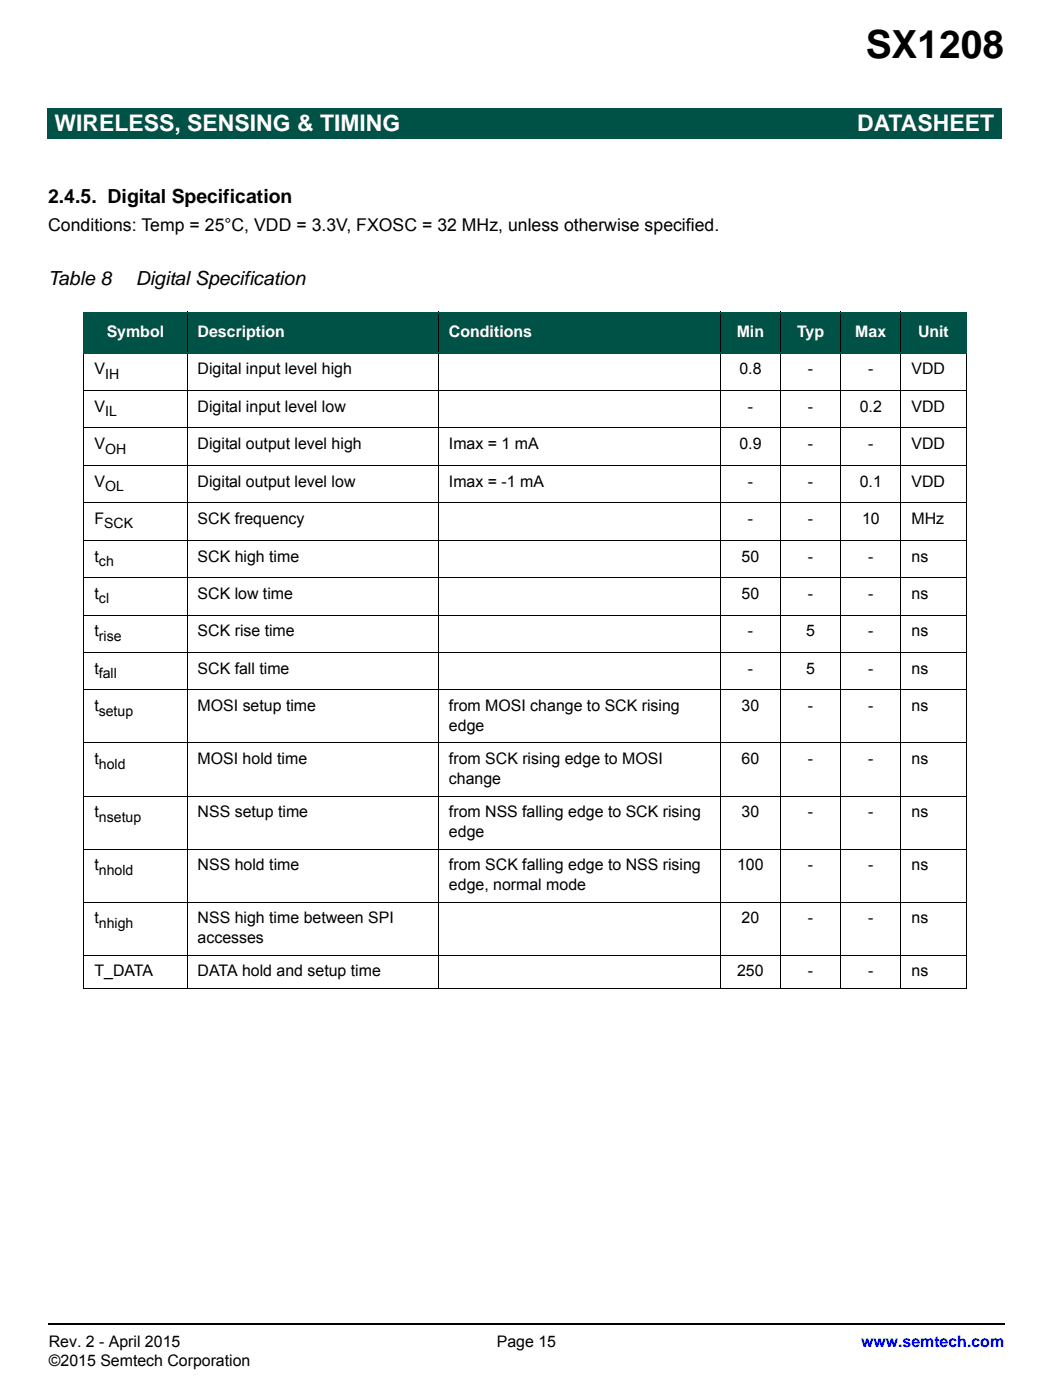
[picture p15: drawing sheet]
<svg xmlns="http://www.w3.org/2000/svg" width="210mm" height="279mm" viewBox="0 0 210 279" stroke-linecap="round" stroke-linejoin="round" font-family="sans-serif">
<defs><g id="words">
<text font-size="7.7" x="172.6" y="11.5">SX1208</text>
<g font-size="4.6" fill="#fff">
<text x="10.9" y="26.1">WIRELESS, SENSING &amp; TIMING</text>
<text x="170.9" y="26.1">DATASHEET</text>
</g>
<g font-size="3.9">
<text x="9.6" y="40.6">2.4.5. Digital Specification</text>
<text x="9.6" y="56.8">Table 8</text>
<text x="27.1" y="56.8">Digital Specification</text>
</g>
<text font-size="3.5" x="9.6" y="46">Conditions: Temp = 25°C, VDD = 3.3V, FXOSC = 32 MHz, unless otherwise specified.</text>
<g font-size="3.2" fill="#fff">
<text x="21.3" y="67.3">Symbol</text>
<text x="39.4" y="67.3">Description</text>
<text x="89.5" y="67.3">Conditions</text>
<text x="146.9" y="67.3">Min</text>
<text x="158.9" y="67.3">Typ</text>
<text x="170.6" y="67.3">Max</text>
<text x="183.1" y="67.3">Unit</text>
</g>
<g font-size="3.2">
<text x="18.8" y="74.7">V</text>
<text x="39.4" y="74.7">Digital input level high</text>
<text x="147.4" y="74.7">0.8</text>
<text x="161.1" y="74.7">-</text>
<text x="173.1" y="74.7">-</text>
<text x="181.8" y="74.7">VDD</text>
<text x="18.8" y="82.2">V</text>
<text x="39.4" y="82.2">Digital input level low</text>
<text x="149.1" y="82.2">-</text>
<text x="161.1" y="82.2">-</text>
<text x="171.4" y="82.2">0.2</text>
<text x="181.8" y="82.2">VDD</text>
<text x="18.8" y="89.6">V</text>
<text x="39.4" y="89.6">Digital output level high</text>
<text x="89.5" y="89.6">Imax = 1 mA</text>
<text x="147.4" y="89.6">0.9</text>
<text x="161.1" y="89.6">-</text>
<text x="173.1" y="89.6">-</text>
<text x="181.8" y="89.6">VDD</text>
<text x="18.8" y="97.1">V</text>
<text x="39.4" y="97.1">Digital output level low</text>
<text x="89.5" y="97.1">Imax = -1 mA</text>
<text x="149.1" y="97.1">-</text>
<text x="161.1" y="97.1">-</text>
<text x="171.4" y="97.1">0.1</text>
<text x="181.8" y="97.1">VDD</text>
<text x="18.8" y="104.6">F</text>
<text x="39.4" y="104.6">SCK frequency</text>
<text x="149.1" y="104.6">-</text>
<text x="161.1" y="104.6">-</text>
<text x="171.9" y="104.6">10</text>
<text x="181.8" y="104.6">MHz</text>
<text x="18.8" y="112.1">t</text>
<text x="39.4" y="112.1">SCK high time</text>
<text x="147.9" y="112.1">50</text>
<text x="161.1" y="112.1">-</text>
<text x="173.1" y="112.1">-</text>
<text x="181.8" y="112.1">ns</text>
<text x="18.8" y="119.5">t</text>
<text x="39.4" y="119.5">SCK low time</text>
<text x="147.9" y="119.5">50</text>
<text x="161.1" y="119.5">-</text>
<text x="173.1" y="119.5">-</text>
<text x="181.8" y="119.5">ns</text>
<text x="18.8" y="127">t</text>
<text x="39.4" y="127">SCK rise time</text>
<text x="149.1" y="127">-</text>
<text x="160.8" y="127">5</text>
<text x="173.1" y="127">-</text>
<text x="181.8" y="127">ns</text>
<text x="18.8" y="134.5">t</text>
<text x="39.4" y="134.5">SCK fall time</text>
<text x="149.1" y="134.5">-</text>
<text x="160.8" y="134.5">5</text>
<text x="173.1" y="134.5">-</text>
<text x="181.8" y="134.5">ns</text>
<text x="18.8" y="141.9">t</text>
<text x="39.4" y="141.9">MOSI setup time</text>
<text x="89.5" y="141.9">from MOSI change to SCK rising</text>
<text x="147.9" y="141.9">30</text>
<text x="161.1" y="141.9">-</text>
<text x="173.1" y="141.9">-</text>
<text x="181.8" y="141.9">ns</text>
<text x="89.5" y="145.8">edge</text>
<text x="18.8" y="152.5">t</text>
<text x="39.4" y="152.5">MOSI hold time</text>
<text x="89.5" y="152.5">from SCK rising edge to MOSI</text>
<text x="147.9" y="152.5">60</text>
<text x="161.1" y="152.5">-</text>
<text x="173.1" y="152.5">-</text>
<text x="181.8" y="152.5">ns</text>
<text x="89.5" y="156.4">change</text>
<text x="18.8" y="163.1">t</text>
<text x="39.4" y="163.1">NSS setup time</text>
<text x="89.5" y="163.1">from NSS falling edge to SCK rising</text>
<text x="89.5" y="167">edge</text>
<text x="147.9" y="163.1">30</text>
<text x="161.1" y="163.1">-</text>
<text x="173.1" y="163.1">-</text>
<text x="181.8" y="163.1">ns</text>
<text x="18.8" y="173.7">t</text>
<text x="39.4" y="173.7">NSS hold time</text>
<text x="89.5" y="173.7">from SCK falling edge to NSS rising</text>
<text x="147" y="173.7">100</text>
<text x="161.1" y="173.7">-</text>
<text x="173.1" y="173.7">-</text>
<text x="181.8" y="173.7">ns</text>
<text x="89.5" y="177.6">edge, normal mode</text>
<text x="18.8" y="184.3">t</text>
<text x="39.4" y="184.3">NSS high time between SPI</text>
<text x="147.9" y="184.3">20</text>
<text x="161.1" y="184.3">-</text>
<text x="173.1" y="184.3">-</text>
<text x="181.8" y="184.3">ns</text>
<text x="39.4" y="188.1">accesses</text>
<text x="18.8" y="194.8">T_DATA</text>
<text x="39.4" y="194.8">DATA hold and setup time</text>
<text x="147" y="194.8">250</text>
<text x="161.1" y="194.8">-</text>
<text x="173.1" y="194.8">-</text>
<text x="181.8" y="194.8">ns</text>
<text x="9.7" y="268.8">Rev. 2 - April 2015</text>
<text x="99.1" y="268.8">Page 15</text>
<text x="9.7" y="272.7">©2015 Semtech Corporation</text>
</g>
<text font-size="3.2" fill="#00f" x="171.7" y="268.8">www.semtech.com</text>
<g font-size="2.8">
<text x="21" y="75.6">IH</text>
<text x="21" y="83.1">IL</text>
<text x="21" y="90.5">OH</text>
<text x="21" y="98">OL</text>
<text x="20.8" y="105.5">SCK</text>
<text x="19.7" y="112.9">ch</text>
<text x="19.7" y="120.4">cl</text>
<text x="19.7" y="127.9">rise</text>
<text x="19.7" y="135.3">fall</text>
<text x="19.7" y="142.8">setup</text>
<text x="19.7" y="153.4">hold</text>
<text x="19.7" y="164">nsetup</text>
<text x="19.7" y="174.5">nhold</text>
<text x="19.7" y="185.1">nhigh</text>
</g>
</g></defs>
<path d="M9.6 264h.1v.4h-.1z" fill="#000"/>
<path d="M9.7 264.2h190.7" fill="none" stroke="#000" stroke-width=".36"/>
<g fill="#005247">
<path d="M9.5 21.7h102.4v6h-102.4z"/>
<path d="M111.9 21.7h87.8v6h-87.8z"/>
</g>
<path d="M9.5 5h63.3v14.4h-63.3z" fill="#fff"/>
<g fill="#005247">
<path d="M16.7 62.4h20.6v8.1h-20.6z"/>
<path d="M37.3 62.4h50.1v8.1h-50.1z"/>
<path d="M87.4 62.4h56.3v8.1h-56.3z"/>
<path d="M143.7 62.4h11.9v8.1h-11.9z"/>
<path d="M155.6 62.4h12v8.1h-12z"/>
<path d="M167.6 62.4h12v8.1h-12z"/>
<path d="M179.6 62.4h13.1v8.1h-13.1z"/>
</g>
<path d="M16.6 62.4h176.2M16.6 70.5h176.2M16.7 62.6v7.7M192.7 62.6v7.7" fill="none" stroke="#005247" stroke-width=".36"/>
<g fill="none" stroke="#000" stroke-width=".2">
<path d="M16.6 77.9h176.1M16.7 70.7v126.5M37.3 62.2v135.2M87.4 62.2v135.2M143.7 62.2v135.2M155.6 62.2v135.2M167.6 62.2v135.2M179.6 62.2v135.2M192.7 70.7v126.5M16.6 85.4h176.1M16.6 92.9h176.1M16.6 100.4h176.1"/>
<path d="M16.6 107.8h176.1M16.6 115.3h176.1M16.6 122.8h176.1M16.6 130.2h176.1M16.6 137.7h176.1M16.6 148.3h176.1M16.6 158.9h176.1M16.6 169.4h176.1M16.6 180h176.1M16.6 190.6h176.1M16.6 197.3h176.1"/>
</g>
<use href="#words"/>
</svg>
